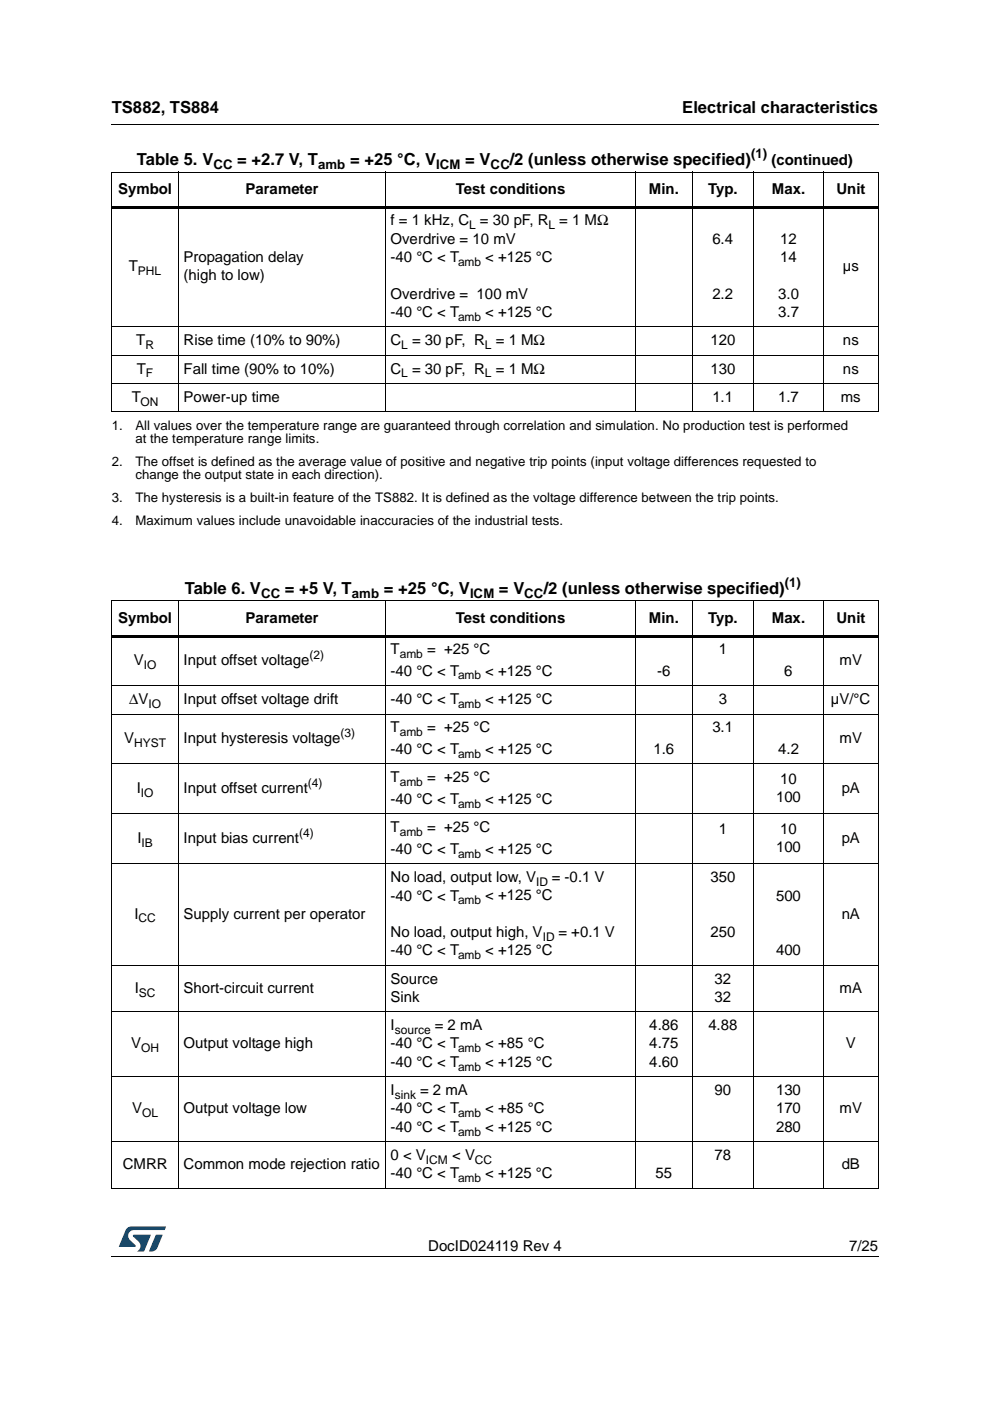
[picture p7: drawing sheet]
<svg xmlns="http://www.w3.org/2000/svg" width="210mm" height="297mm" viewBox="0 0 210 297" stroke-linecap="round" stroke-linejoin="round" font-family="sans-serif">
<defs><g id="words">
<g font-size="3.5">
<text x="23.7" y="23.9">TS882, TS884</text>
<text x="144.6" y="23.9">Electrical characteristics</text>
<text x="29" y="35">Table 5. V</text>
<text x="50.3" y="35">= +2.7 V, T</text>
<text x="74.2" y="35">= +25 °C, V</text>
<text x="98.6" y="35">= V</text>
<text x="108.1" y="35">/2 (unless otherwise specified)</text>
<text x="39.2" y="125.9">Table 6. V</text>
<text x="60.4" y="125.9">= +5 V, T</text>
<text x="81.4" y="125.9">= +25 °C, V</text>
<text x="105.8" y="125.9">= V</text>
<text x="115.3" y="125.9">/2 (unless otherwise specified)</text>
</g>
<g font-size="3.2">
<text x="163.6" y="35">(continued)</text>
<text x="25.1" y="41.1">Symbol</text>
<text x="52.1" y="41.1">Parameter</text>
<text x="96.7" y="41.1">Test conditions</text>
<text x="137.6" y="41.1">Min.</text>
<text x="150.1" y="41.1">Typ.</text>
<text x="163.7" y="41.1">Max.</text>
<text x="177.3" y="41.1">Unit</text>
<text x="82.8" y="47.8">f = 1 kHz, C</text>
<text x="101.8" y="47.8">= 30 pF, R</text>
<text x="118.6" y="47.8">= 1 MΩ</text>
<text x="82.8" y="51.7">Overdrive = 10 mV</text>
<text x="151" y="51.7">6.4</text>
<text x="165.4" y="51.7">12</text>
<text x="27.3" y="57.5">T</text>
<text x="38.9" y="55.5">Propagation delay</text>
<text x="38.9" y="59.4">(high to low)</text>
<text x="82.8" y="55.5">-40 °C &lt; T</text>
<text x="102.9" y="55.5">&lt; +125 °C</text>
<text x="165.4" y="55.5">14</text>
<text x="178.7" y="57.5">µs</text>
<text x="82.8" y="63.3">Overdrive = 100 mV</text>
<text x="151" y="63.3">2.2</text>
<text x="165" y="63.3">3.0</text>
<text x="82.8" y="67.2">-40 °C &lt; T</text>
<text x="102.9" y="67.2">&lt; +125 °C</text>
<text x="165" y="67.2">3.7</text>
<text x="28.9" y="73.2">T</text>
<text x="38.9" y="73.2">Rise time (10% to 90%)</text>
<text x="82.8" y="73.2">C</text>
<text x="87.4" y="73.2">= 30 pF, R</text>
<text x="105.1" y="73.2">= 1 MΩ</text>
<text x="150.6" y="73.2">120</text>
<text x="178.7" y="73.2">ns</text>
<text x="29" y="79.2">T</text>
<text x="38.9" y="79.2">Fall time (90% to 10%)</text>
<text x="82.8" y="79.2">C</text>
<text x="87.4" y="79.2">= 30 pF, R</text>
<text x="105.1" y="79.2">= 1 MΩ</text>
<text x="150.6" y="79.2">130</text>
<text x="178.7" y="79.2">ns</text>
<text x="27.9" y="85.2">T</text>
<text x="38.9" y="85.2">Power-up time</text>
<text x="151" y="85.2">1.1</text>
<text x="165" y="85.2">1.7</text>
<text x="178.3" y="85.2">ms</text>
<text x="25.1" y="132">Symbol</text>
<text x="52.1" y="132">Parameter</text>
<text x="96.7" y="132">Test conditions</text>
<text x="137.6" y="132">Min.</text>
<text x="150.1" y="132">Typ.</text>
<text x="163.7" y="132">Max.</text>
<text x="177.3" y="132">Unit</text>
<text x="28.4" y="141">V</text>
<text x="38.9" y="141">Input offset voltage</text>
<text x="82.8" y="138.7">T</text>
<text x="82.8" y="143.3">-40 °C &lt; T</text>
<text x="90.6" y="138.7">= +25 °C</text>
<text x="102.9" y="143.3">&lt; +125 °C</text>
<text x="139.4" y="143.3">-6</text>
<text x="152.4" y="138.7">1</text>
<text x="166.3" y="143.3">6</text>
<text x="178" y="141">mV</text>
<text x="27.4" y="149.3">ΔV</text>
<text x="38.9" y="149.3">Input offset voltage drift</text>
<text x="82.8" y="149.3">-40 °C &lt; T</text>
<text x="102.9" y="149.3">&lt; +125 °C</text>
<text x="152.4" y="149.3">3</text>
<text x="176.2" y="149.3">µV/°C</text>
<text x="82.8" y="155.3">T</text>
<text x="90.6" y="155.3">= +25 °C</text>
<text x="151" y="155.3">3.1</text>
<text x="26.3" y="157.6">V</text>
<text x="38.9" y="157.6">Input hysteresis voltage</text>
<text x="82.8" y="159.9">-40 °C &lt; T</text>
<text x="102.9" y="159.9">&lt; +125 °C</text>
<text x="138.6" y="159.9">1.6</text>
<text x="165" y="159.9">4.2</text>
<text x="178" y="157.6">mV</text>
<text x="82.8" y="165.9">T</text>
<text x="90.6" y="165.9">= +25 °C</text>
<text x="165.4" y="166.2">10</text>
<text x="29" y="168.1">I</text>
<text x="38.9" y="168.1">Input offset current</text>
<text x="82.8" y="170.4">-40 °C &lt; T</text>
<text x="102.9" y="170.4">&lt; +125 °C</text>
<text x="164.5" y="170.1">100</text>
<text x="178.5" y="168.1">pA</text>
<text x="29.1" y="178.7">I</text>
<text x="38.9" y="178.7">Input bias current</text>
<text x="82.8" y="176.4">T</text>
<text x="90.6" y="176.4">= +25 °C</text>
<text x="152.4" y="176.8">1</text>
<text x="165.4" y="176.8">10</text>
<text x="178.5" y="178.7">pA</text>
<text x="82.8" y="181">-40 °C &lt; T</text>
<text x="102.9" y="181">&lt; +125 °C</text>
<text x="164.5" y="180.7">100</text>
<text x="82.8" y="187">No load, output low, V</text>
<text x="82.8" y="190.9">-40 °C &lt; T</text>
<text x="102.9" y="190.9">&lt; +125 °C</text>
<text x="117" y="187">= -0.1 V</text>
<text x="150.6" y="187">350</text>
<text x="164.5" y="190.9">500</text>
<text x="28.5" y="194.8">I</text>
<text x="38.9" y="194.8">Supply current per operator</text>
<text x="178.5" y="194.8">nA</text>
<text x="82.8" y="202.6">-40 °C &lt; T</text>
<text x="82.8" y="198.7">No load, output high, V</text>
<text x="102.9" y="202.6">&lt; +125 °C</text>
<text x="118.4" y="198.7">= +0.1 V</text>
<text x="150.6" y="198.7">250</text>
<text x="164.5" y="202.6">400</text>
<text x="82.8" y="208.5">Source</text>
<text x="151.5" y="208.5">32</text>
<text x="28.6" y="210.5">I</text>
<text x="38.9" y="210.5">Short-circuit current</text>
<text x="82.8" y="212.4">Sink</text>
<text x="151.5" y="212.4">32</text>
<text x="178" y="210.5">mA</text>
<text x="82.8" y="218.4">I</text>
<text x="92.2" y="218.4">= 2 mA</text>
<text x="137.7" y="218.4">4.86</text>
<text x="150.2" y="218.4">4.88</text>
<text x="27.8" y="222.3">V</text>
<text x="38.9" y="222.3">Output voltage high</text>
<text x="82.8" y="222.3">-40 °C &lt; T</text>
<text x="82.8" y="226.2">-40 °C &lt; T</text>
<text x="102.9" y="222.3">&lt; +85 °C</text>
<text x="102.9" y="226.2">&lt; +125 °C</text>
<text x="137.7" y="222.3">4.75</text>
<text x="137.7" y="226.2">4.60</text>
<text x="179.3" y="222.3">V</text>
<text x="82.8" y="232.2">I</text>
<text x="89.1" y="232.2">= 2 mA</text>
<text x="151.5" y="232.2">90</text>
<text x="164.5" y="232.2">130</text>
<text x="28" y="236.1">V</text>
<text x="38.9" y="236.1">Output voltage low</text>
<text x="82.8" y="236.1">-40 °C &lt; T</text>
<text x="82.8" y="239.9">-40 °C &lt; T</text>
<text x="102.9" y="236.1">&lt; +85 °C</text>
<text x="102.9" y="239.9">&lt; +125 °C</text>
<text x="164.5" y="236.1">170</text>
<text x="164.5" y="239.9">280</text>
<text x="178" y="236.1">mV</text>
<text x="82.8" y="246">0 &lt; V</text>
<text x="95.8" y="246">&lt; V</text>
<text x="151.5" y="246">78</text>
<text x="26" y="247.9">CMRR</text>
<text x="38.9" y="247.9">Common mode rejection ratio</text>
<text x="82.8" y="249.8">-40 °C &lt; T</text>
<text x="102.9" y="249.8">&lt; +125 °C</text>
<text x="139" y="249.8">55</text>
<text x="178.5" y="247.9">dB</text>
<text x="90.8" y="265.1">DocID024119 Rev 4</text>
<text x="180.1" y="265.1">7/25</text>
</g>
<g font-size="2.8">
<text x="45.3" y="35.9">CC</text>
<text x="67.4" y="35.9">amb</text>
<text x="92.5" y="35.9">ICM</text>
<text x="104" y="35.9">CC</text>
<text x="159.3" y="33.6">(1)</text>
<text x="23.7" y="91.2">1.</text>
<text x="28.7" y="91.2">All values over the temperature range are guaranteed through correlation and simulation. No production test is performed</text>
<text x="28.7" y="94">at the temperature range limits.</text>
<text x="23.7" y="98.8">2.</text>
<text x="28.7" y="98.8">The offset is defined as the average value of positive and negative trip points (input voltage differences requested to</text>
<text x="28.7" y="101.6">change the output state in each direction).</text>
<text x="23.7" y="106.5">3.</text>
<text x="28.7" y="106.5">The hysteresis is a built-in feature of the TS882. It is defined as the voltage difference between the trip points.</text>
<text x="23.7" y="111.3">4.</text>
<text x="28.7" y="111.3">Maximum values include unavoidable inaccuracies of the industrial tests.</text>
<text x="166.4" y="124.5">(1)</text>
<text x="55.4" y="126.7">CC</text>
<text x="74.6" y="126.7">amb</text>
<text x="99.7" y="126.7">ICM</text>
<text x="111.2" y="126.7">CC</text>
</g>
<g font-size="2.5">
<text x="99.5" y="48.6">L</text>
<text x="116.3" y="48.6">L</text>
<text x="29.3" y="58.3">PHL</text>
<text x="97.1" y="56.3">amb</text>
<text x="97.1" y="68">amb</text>
<text x="30.8" y="74">R</text>
<text x="85.1" y="74">L</text>
<text x="102.8" y="74">L</text>
<text x="30.9" y="80">F</text>
<text x="85.1" y="80">L</text>
<text x="102.8" y="80">L</text>
<text x="29.8" y="86">ON</text>
<text x="30.5" y="141.8">IO</text>
<text x="65.6" y="139.7">(2)</text>
<text x="84.8" y="139.5">amb</text>
<text x="97.1" y="144.1">amb</text>
<text x="31.5" y="150.1">IO</text>
<text x="97.1" y="150.1">amb</text>
<text x="28.4" y="158.4">HYST</text>
<text x="72.2" y="156.3">(3)</text>
<text x="84.8" y="156.1">amb</text>
<text x="97.1" y="160.7">amb</text>
<text x="65.3" y="166.9">(4)</text>
<text x="84.8" y="166.7">amb</text>
<text x="29.9" y="169">IO</text>
<text x="97.1" y="171.2">amb</text>
<text x="30" y="179.5">IB</text>
<text x="63.4" y="177.5">(4)</text>
<text x="84.8" y="177.2">amb</text>
<text x="97.1" y="181.8">amb</text>
<text x="97.1" y="191.7">amb</text>
<text x="113.7" y="187.8">ID</text>
<text x="29.4" y="195.6">CC</text>
<text x="97.1" y="203.3">amb</text>
<text x="115.1" y="199.5">ID</text>
<text x="29.5" y="211.3">SC</text>
<text x="83.7" y="219.2">source</text>
<text x="29.9" y="223.1">OH</text>
<text x="97.1" y="223.1">amb</text>
<text x="97.1" y="227">amb</text>
<text x="83.7" y="233">sink</text>
<text x="30.1" y="236.9">OL</text>
<text x="97.1" y="236.9">amb</text>
<text x="97.1" y="240.7">amb</text>
<text x="90.3" y="246.8">ICM</text>
<text x="97.1" y="250.6">amb</text>
<text x="100.7" y="246.8">CC</text>
</g>
</g></defs>
<path d="M23.6 26.2l.1 .2zM23.6 266.3l.1 .1z" fill="#000"/>
<path d="M23.7 26.3h162.6M23.7 266.4h162.6" fill="none" stroke="#000" stroke-width=".21"/>
<path d="M25.2 260h10v5.3h-10z" fill="#fff"/>
<g fill="#005189">
<path d="M26.8 260.5l1.1-.5 7.3 .1-.3 .7h-6.5a1.31 1.31 0 0 0-1.2 1.1 1.31 1.31 0 0 0 .8 1.4l.7 .7v.3l-3.5 .1z"/>
<path d="M33.1 261.8h1.4l-.7 1.6a2.16 2.16 0 0 1-1.3 1.9l-.9-.1z"/>
<path d="M28.2 261.8l3.8 .1-1.4 3.3-1.6 .1a1.43 1.43 0 0 0 .6-1.7l-1.4-1.4z"/>
</g>
<g fill="none" stroke="#000" stroke-width=".21">
<path d="M23.6 36.5h162.7M23.7 36.6v50.6M37.8 36.4v51M81.7 36.4v51M134.7 36.4v51M146.8 36.4v51M159.8 36.4v51M174.6 36.4v51M186.2 36.6v50.6M23.6 69.3h162.7M23.6 75.3h162.7M23.6 81.3h162.7"/>
<path d="M23.6 87.3h162.7M23.6 127.4h162.7M23.7 127.5v124.3M37.8 127.3v124.8M81.7 127.3v124.8M134.7 127.3v124.8M146.8 127.3v124.8M159.8 127.3v124.8M174.6 127.3v124.8M186.2 127.5v124.3M23.6 145.4h162.7M23.6 151.4h162.7"/>
<path d="M23.6 162h162.7M23.6 172.6h162.7M23.6 183.1h162.7M23.6 204.7h162.7M23.6 214.5h162.7M23.6 228.3h162.7M23.6 242.1h162.7M23.6 251.9h162.7"/>
</g>
<path d="M23.6 43.6h162.7v.6h-162.7zM23.6 134.6h162.7v.5h-162.7z" fill="#000"/>
<use href="#words"/>
</svg>
